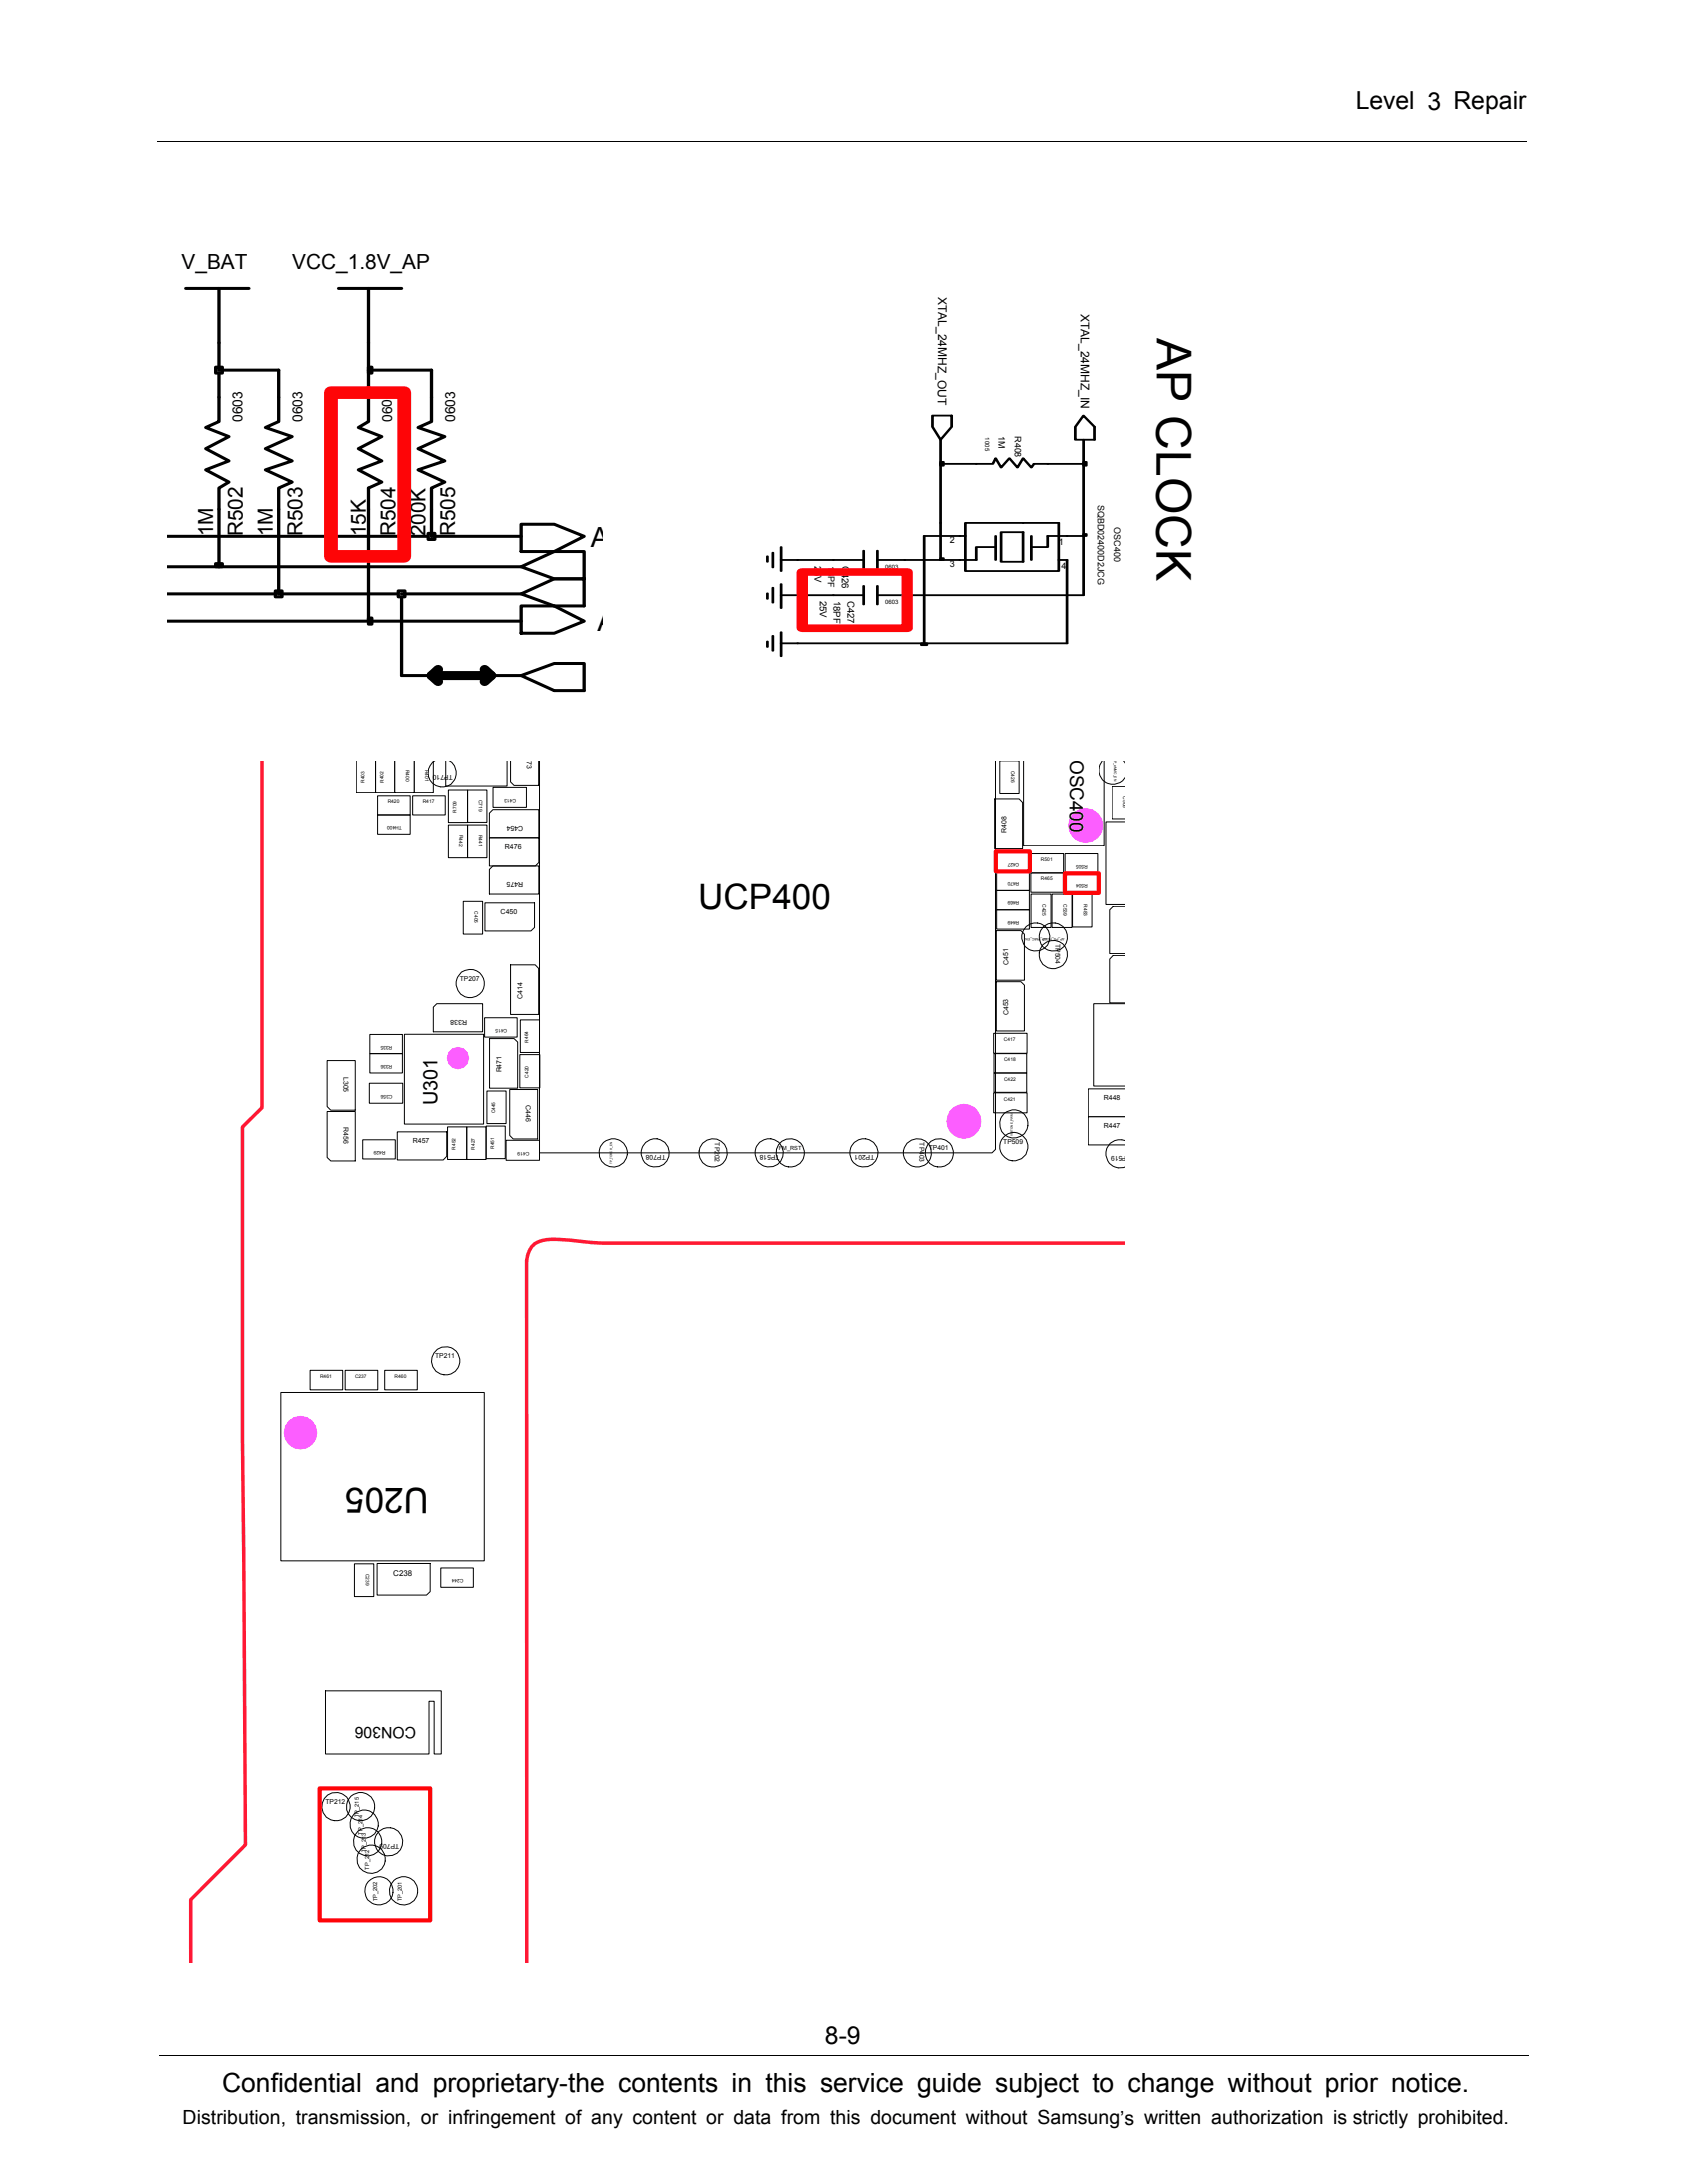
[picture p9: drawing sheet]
<svg xmlns="http://www.w3.org/2000/svg" width="216mm" height="279mm" viewBox="0 0 216 279" stroke-linecap="round" stroke-linejoin="round" font-family="sans-serif">
<defs><g id="words">
<text font-size="6.2" x="148" y="43.3" transform="rotate(90 148 43.3)">AP CLOCK</text>
<g font-size="4.5">
<text x="89.4" y="116.4">UCP400</text>
<text x="54.9" y="190.4" transform="rotate(-180 54.9 190.4)">U205</text>
</g>
<g font-size="3.6">
<text x="75.6" y="70">A</text>
<text x="76.5" y="80.8">A</text>
</g>
<text font-size="3.4" x="28.4" y="267.7">Confidential and proprietary-the contents in this service guide subject to change without prior notice.</text>
<g font-size="3.2">
<text x="173.5" y="14">Level 3 Repair</text>
<text x="105.6" y="261.6">8-9</text>
</g>
<g font-size="2.7">
<text x="23.2" y="34.4">V_BAT</text>
<text x="37.4" y="34.4">VCC_1.8V_AP</text>
<text x="27.3" y="68.6" transform="rotate(-90 27.3 68.6)">1M</text>
<text x="31.1" y="68.6" transform="rotate(-90 31.1 68.6)">R502</text>
<text x="34.9" y="68.6" transform="rotate(-90 34.9 68.6)">1M</text>
<text x="38.7" y="68.6" transform="rotate(-90 38.7 68.6)">R503</text>
<text x="46.8" y="68.6" transform="rotate(-90 46.8 68.6)">15K</text>
<text x="50.6" y="68.6" transform="rotate(-90 50.6 68.6)">R504</text>
<text x="54.5" y="68.6" transform="rotate(-90 54.5 68.6)">200K</text>
<text x="58.3" y="68.6" transform="rotate(-90 58.3 68.6)">R505</text>
</g>
<g font-size="2.5">
<text x="56" y="141.5" transform="rotate(-90 56 141.5)">U301</text>
<text x="23.4" y="271.9">Distribution, transmission, or infringement of any content or data from this document without Samsung’s written authorization is strictly prohibited.</text>
</g>
<text font-size="2.4" x="136.9" y="97.2" transform="rotate(90 136.9 97.2)">OSC400</text>
<text font-size="2" x="53.3" y="221.1" transform="rotate(-180 53.3 221.1)">CON306</text>
<g font-size="1.8">
<text x="31.1" y="54" transform="rotate(-90 31.1 54)">0603</text>
<text x="38.7" y="54" transform="rotate(-90 38.7 54)">0603</text>
<text x="50.2" y="54" transform="rotate(-90 50.2 54)">0603</text>
<text x="58.3" y="54" transform="rotate(-90 58.3 54)">0603</text>
</g>
<g font-size="1.5">
<text x="120.1" y="38" transform="rotate(90 120.1 38)">XTAL_24MHZ_OUT</text>
<text x="138.3" y="40.2" transform="rotate(90 138.3 40.2)">XTAL_24MHZ_IN</text>
</g>
<g font-size="1.2">
<text x="127.8" y="55.8" transform="rotate(90 127.8 55.8)">1M</text>
<text x="129.9" y="55.8" transform="rotate(90 129.9 55.8)">R408</text>
<text x="140.5" y="64.6" transform="rotate(90 140.5 64.6)">SQBD02400D2JCG</text>
<text x="121.5" y="69.5">2</text>
<text x="135.5" y="69.7">1</text>
<text x="142.6" y="67.5" transform="rotate(90 142.6 67.5)">OSC400</text>
<text x="104.2" y="72.4" transform="rotate(90 104.2 72.4)">25V</text>
<text x="104.9" y="76.9" transform="rotate(90 104.9 76.9)">25V</text>
<text x="106" y="72.4" transform="rotate(90 106 72.4)">18PF</text>
<text x="106.7" y="76.9" transform="rotate(90 106.7 76.9)">18PF</text>
<text x="107.7" y="73.3" transform="rotate(90 107.7 73.3)">426</text>
<text x="107.8" y="72.4" transform="rotate(90 107.8 72.4)">C</text>
<text x="108.5" y="76.9" transform="rotate(90 108.5 76.9)">C427</text>
<text x="121.5" y="72.6">3</text>
<text x="135.9" y="72.8">4</text>
</g>
<text font-size="1" x="50.3" y="201.7">C238</text>
<g font-size=".9">
<text x="56.8" y="99.2" transform="rotate(-180 56.8 99.2)">710</text>
<text x="57.9" y="99.2" transform="rotate(-180 57.9 99.2)">TP</text>
<text x="67.4" y="97.4" transform="rotate(90 67.4 97.4)">73</text>
<text x="67" y="105.7" transform="rotate(-180 67 105.7)">C454</text>
<text x="128.8" y="106.6" transform="rotate(-90 128.8 106.6)">R408</text>
<text x="64.6" y="108.6">R476</text>
<text x="67" y="112.9" transform="rotate(-180 67 112.9)">R475</text>
<text x="64.1" y="116.9">C450</text>
<text x="58.8" y="125.5">TP207</text>
<text x="129.1" y="123.5" transform="rotate(-90 129.1 123.5)">C451</text>
<text x="135.1" y="120.8" transform="rotate(90 135.1 120.8)">TP504</text>
<text x="59.8" y="130.5" transform="rotate(-180 59.8 130.5)">R338</text>
<text x="66.9" y="127.8" transform="rotate(-90 66.9 127.8)">C414</text>
<text x="129.1" y="130" transform="rotate(-90 129.1 130)">C453</text>
<text x="44" y="137.8" transform="rotate(90 44 137.8)">L305</text>
<text x="64.2" y="137.3" transform="rotate(-90 64.2 137.3)">R471</text>
<text x="67.3" y="141.5" transform="rotate(90 67.3 141.5)">C446</text>
<text x="141.3" y="140.8">R448</text>
<text x="44" y="144.3" transform="rotate(90 44 144.3)">R456</text>
<text x="52.8" y="146.3">R457</text>
<text x="85.2" y="147.8" transform="rotate(-180 85.2 147.8)">TP708</text>
<text x="91.5" y="147.8" transform="rotate(90 91.5 147.8)">02</text>
<text x="91.5" y="146.2" transform="rotate(90 91.5 146.2)">TP2</text>
<text x="99.8" y="147.8" transform="rotate(-180 99.8 147.8)">TP518</text>
<text x="111.9" y="147.8" transform="rotate(-180 111.9 147.8)">TP201</text>
<text x="117.7" y="147.8" transform="rotate(90 117.7 147.8)">03</text>
<text x="117.7" y="146.2" transform="rotate(90 117.7 146.2)">TP4</text>
<text x="118.9" y="147.2">TP401</text>
<text x="128.4" y="146.4">TP509</text>
<text x="141.3" y="144.4">R447</text>
<text x="144.1" y="147.9" transform="rotate(-180 144.1 147.9)">P519</text>
<text x="55.7" y="173.8">TP211</text>
<text x="41.7" y="230.8">TP212</text>
<text x="51.1" y="236" transform="rotate(-180 51.1 236)">TP709</text>
</g>
<g font-size=".8">
<text x="126.1" y="56" transform="rotate(90 126.1 56)">1005</text>
<text x="113.3" y="72.9">0603</text>
<text x="113.3" y="77.4">0603</text>
</g>
<g font-size=".7">
<text x="99.7" y="147.2">FM_RST</text>
<text x="45.9" y="232.6" transform="rotate(-90 45.9 232.6)">TP_215</text>
<text x="46.4" y="234.8" transform="rotate(-90 46.4 234.8)">TP_214</text>
<text x="46.8" y="237.1" transform="rotate(-90 46.8 237.1)">TP_213</text>
<text x="47.3" y="239.3" transform="rotate(-90 47.3 239.3)">TP_212</text>
<text x="48.3" y="243.4" transform="rotate(-90 48.3 243.4)">TP_202</text>
<text x="51.4" y="243.4" transform="rotate(-90 51.4 243.4)">TP_201</text>
</g>
<g font-size=".6">
<text x="46.6" y="100.2" transform="rotate(-90 46.6 100.2)">R403</text>
<text x="49.1" y="100.2" transform="rotate(-90 49.1 100.2)">R402</text>
<text x="51.9" y="98.6" transform="rotate(90 51.9 98.6)">R400</text>
<text x="54.4" y="98.6" transform="rotate(90 54.4 98.6)">R401</text>
<text x="129.4" y="98.7" transform="rotate(90 129.4 98.7)">C426</text>
<text x="143.7" y="101.9" transform="rotate(90 143.7 101.9)">C505</text>
<text x="49.6" y="102.8">R420</text>
<text x="51.4" y="105.7" transform="rotate(-180 51.4 105.7)">TH400</text>
<text x="54.1" y="102.8">R417</text>
<text x="58.4" y="104" transform="rotate(-90 58.4 104)">R709</text>
<text x="58.8" y="106.9" transform="rotate(90 58.8 106.9)">R442</text>
<text x="61.3" y="102.4" transform="rotate(90 61.3 102.4)">C719</text>
<text x="61.3" y="106.9" transform="rotate(90 61.3 106.9)">R441</text>
<text x="66.1" y="102.3" transform="rotate(-180 66.1 102.3)">C413</text>
<text x="130.5" y="110.4" transform="rotate(-180 130.5 110.4)">C427</text>
<text x="130.5" y="112.9" transform="rotate(-180 130.5 112.9)">R470</text>
<text x="133.2" y="112.7">R465</text>
<text x="133.2" y="110.2">R501</text>
<text x="139.2" y="113.2" transform="rotate(-180 139.2 113.2)">R504</text>
<text x="139.2" y="110.7" transform="rotate(-180 139.2 110.7)">R505</text>
<text x="60.7" y="116.6" transform="rotate(90 60.7 116.6)">C405</text>
<text x="130.4" y="115.4" transform="rotate(-180 130.4 115.4)">R469</text>
<text x="130.5" y="117.9" transform="rotate(-180 130.5 117.9)">R449</text>
<text x="133.4" y="115.7" transform="rotate(90 133.4 115.7)">C425</text>
<text x="136.1" y="115.7" transform="rotate(90 136.1 115.7)">C539</text>
<text x="138.7" y="115.7" transform="rotate(90 138.7 115.7)">R483</text>
<text x="64.9" y="131.7" transform="rotate(-180 64.9 131.7)">C415</text>
<text x="50.2" y="133.8" transform="rotate(-180 50.2 133.8)">R335</text>
<text x="50.2" y="136.3" transform="rotate(-180 50.2 136.3)">R336</text>
<text x="67.6" y="133.4" transform="rotate(-90 67.6 133.4)">R464</text>
<text x="67.6" y="137.9" transform="rotate(-90 67.6 137.9)">C420</text>
<text x="128.5" y="133.2">C417</text>
<text x="128.5" y="135.8">C418</text>
<text x="50.2" y="140.1" transform="rotate(-180 50.2 140.1)">C356</text>
<text x="63.4" y="142.5" transform="rotate(-90 63.4 142.5)">C445</text>
<text x="128.5" y="140.9">C421</text>
<text x="128.5" y="138.3">C422</text>
<text x="49.3" y="147.3" transform="rotate(-180 49.3 147.3)">R429</text>
<text x="58.3" y="147.1" transform="rotate(-90 58.3 147.1)">R452</text>
<text x="60.8" y="147.1" transform="rotate(-90 60.8 147.1)">R427</text>
<text x="63.2" y="147" transform="rotate(-90 63.2 147)">R451</text>
<text x="67.8" y="147.4" transform="rotate(-180 67.8 147.4)">C419</text>
<text x="41" y="176.4">R461</text>
<text x="45.4" y="176.4">C237</text>
<text x="50.5" y="176.4">R460</text>
<text x="46.8" y="201.4" transform="rotate(90 46.8 201.4)">C239</text>
<text x="59.3" y="202.1" transform="rotate(-180 59.3 202.1)">C244</text>
</g>
<g font-size=".4">
<text x="142.6" y="97.4" transform="rotate(90 142.6 97.4)">P_eMMC_EN</text>
<text x="134" y="120.1" transform="rotate(-180 134 120.1)">AP_PMIC_EN</text>
<text x="136.3" y="120.1" transform="rotate(-180 136.3 120.1)">AP_PS_HOLD</text>
<text x="78.3" y="147.5" transform="rotate(-90 78.3 147.5)">CH_EN</text>
<text x="78.4" y="149" transform="rotate(-90 78.4 149)">TP_TOR</text>
<text x="129.6" y="145.4" transform="rotate(-90 129.6 145.4)">VIBTONE_PWM</text>
</g>
</g></defs>
<path d="M20.2 18.1h175.3M20.4 263h175.3" fill="none" stroke="#000" stroke-width=".13"/>
<path d="M21.5 32.3h55.6v60h-55.6z" fill="#fff"/>
<g fill="none" stroke="#000" stroke-width=".4">
<path d="M23.8 36.9h8.1M28 36.9v7M43.3 36.9h8.1M47.2 36.9v7M28 50.8v3.2l-1.7 .7 3 1.2-3 1.5 3 1.6-3 1.1 3 1.6-1.3 .8v2.7M35.7 50.8v3.2l-1.7 .7 3.4 1.2-3.4 1.5 3.4 1.6-3.4 1.1 3.4 1.6-1.7 .8v2.7M47.2 50.8v3.2l-1.3 .7 3 1.2-3 1.5 3 1.6-3 1.1 3 1.6-1.7 .8v2.7M55.2 50.8v3.2l-1.7 .7 3.4 1.2-3.4 1.5 3.4 1.6-3.4 1.1 3.4 1.6-1.7 .8v2.7M21.4 79.5h25.8M51.4 76v10.5h3.8M66.7 67.1h4.2l3.9 1.5-3.9 2h-4.2zM66.7 77.6h4.2l3.9 1.9-3.9 1.5h-4.2z"/>
<path d="M66.7 76l4.2-1.9h3.9v3.5h-3.9zM66.7 72.5l4.2-1.9h3.9v3.5h-3.9zM62.9 86.5h3.8M66.7 86.5l4.2-1.6h3.9v3.5h-3.9z"/>
</g>
<path d="M56.1 85.7l-.9 .8 .9 .7M62 85.7l.9 .8h-7.7M62.9 86.5l-.9 .7" fill="none" stroke="#000" stroke-width="1.2"/>
<path d="M47.2 79.1h.4v.8h-.4z" fill="#c4c4c4"/>
<path d="M21.4 76h14.3M47.2 79.1h.4v.8h-.4zM47.2 65.2v14.3h19.5" fill="none" stroke="#000" stroke-width=".4"/>
<path d="M35.2 75.6h.9v.8h-.9z" fill="#c4c4c4"/>
<path d="M35.2 75.6h.9v.8h-.9zM35.7 65.2v10.8h15.7" fill="none" stroke="#000" stroke-width=".4"/>
<path d="M51 75.6h.8v.8h-.8z" fill="#c4c4c4"/>
<path d="M21.4 72.5h6.6M51 75.6h.8v.8h-.8zM51.4 76h15.3" fill="none" stroke="#000" stroke-width=".4"/>
<path d="M27.6 72.1h.8v.4h-.8z" fill="#c4c4c4"/>
<path d="M21.4 68.6h33.8M27.6 72.1h.8v.4h-.8zM28 65.2v7.3h38.7" fill="none" stroke="#000" stroke-width=".4"/>
<path d="M54.8 68.3h.8v.7h-.8z" fill="#c4c4c4"/>
<path d="M28 47.4v3.4M35.7 47.4v3.4M47.2 47.4v3.4M55.2 47.4v3.4M54.8 68.3h.8v.7h-.8zM55.2 65.2v3.4h11.5" fill="none" stroke="#000" stroke-width=".4"/>
<path d="M27.6 47h.8v.8h-.8z" fill="#c4c4c4"/>
<path d="M27.6 47h.8v.8h-.8zM28 43.9v3.5h7.7" fill="none" stroke="#000" stroke-width=".4"/>
<path d="M47.2 47h.4v.8h-.4z" fill="#c4c4c4"/>
<path d="M47.2 47h.4v.8h-.4zM47.2 43.9v3.5h8" fill="none" stroke="#000" stroke-width=".4"/>
<path d="M42.4 50.2h9.3v21h-9.3z" fill="none" stroke="#fe0507" stroke-width="1.7"/>
<path d="M87.4 33.7h69.4v52.6h-69.4z" fill="#fff"/>
<g fill="none" stroke="#000" stroke-width=".29">
<path d="M119.3 53.2h2.5v1.4l-1.4 1.7-1.1-1.7zM124.9 59.4h2.2l.3-.7 .7 1.1 1.1-1.1 1 1.1 .7-1.1 1.1 1.1 .3-.4h1.8M138.7 53.2l1.4 1.4v1.7h-2.5v-1.7zM98.2 71.2v.7M98.2 75.9v.7M98.9 70.7v1.9M98.9 75.2v1.9M100 70v3.1M100 74.8v3M100 76.2h10.5M100 71.7h10.5M110.5 75v2.4"/>
<path d="M110.5 70.5v2.4M112.3 76.2h26.4M112.3 75v2.4M112.3 71.7h8.1M112.3 70.5v2.4M123.5 68.6h-5.2v13.7h-18.3M123.5 66.9h12v6.2h-12zM127.4 70h-2.5v1.7h-2.1M127.4 68.6v3.1M128.1 68.1h2.8v3.8h-2.8zM132 68.6v3.1M135.5 71.7h1.1"/>
<path d="M136.6 68.6h-2.5v1.4h-2.1M98.2 82.1v.7M98.9 81.4v1.9M100 80.9v3.1"/>
</g>
<path d="M117.9 82.3h.7v.3h-.7z" fill="#c4c4c4"/>
<path d="M120.4 56.3v3.1M117.9 82.3h.7v.3h-.7zM118.3 82.3h18.3" fill="none" stroke="#000" stroke-width=".29"/>
<path d="M120.4 59.1h.3v.5h-.3z" fill="#c4c4c4"/>
<path d="M120.4 59.1h.3v.5h-.3zM124.9 59.4h-4.5v12.3" fill="none" stroke="#000" stroke-width=".29"/>
<path d="M120.4 71.4h.3v.3h-.3z" fill="#c4c4c4"/>
<path d="M138.7 56.3v3.1h-4.6M120.4 71.7h2.4M120.4 71.4h.3v.3h-.3zM136.6 71.7v10.6M136.6 68.6h2.1" fill="none" stroke="#000" stroke-width=".29"/>
<path d="M138.7 59.1h.3v.5h-.3z" fill="#c4c4c4"/>
<path d="M138.7 59.1h.3v.5h-.3zM138.7 59.4v9.2" fill="none" stroke="#000" stroke-width=".29"/>
<path d="M138.7 68.3h.3v.3h-.3z" fill="#c4c4c4"/>
<path d="M138.7 68.3h.3v.3h-.3zM138.7 68.6v7.6" fill="none" stroke="#000" stroke-width=".29"/>
<path d="M102.7 73.2h13.4v7.2h-13.4z" fill="none" stroke="#fe0507" stroke-width="1.2"/>
<path d="M33.5 97.4v44.4l-2.5 2.5v40l.4 51.8-7 7v8.1M143.9 159.1h-66.8l-6-.5a3.8 3.8 0 0 0-3 .9l-.6 1.1-.1 .8v89.8" fill="none" stroke="#ff1834" stroke-width=".45"/>
<g fill="none" stroke="#000" stroke-width=".13">
<path d="M45.6 97.4v4.1h2.5v-4.1v4.1h2.4v-4.1v4.1h2.5v-4.1v4.1h2.5v-4.1M55.6 97.4a1.8 1.8 0 0 0-.4 2.7 1.8 1.8 0 0 0 2.7 0 1.8 1.8 0 0 0-.4-2.7M57 97.4v3.2h7.9v-3.2M65.3 97.4v2.7l.5 .4h3.1v-3.1M69 97.4v50.2h58l.4-.5v-49.7M128 97.4v4.2h2.4v-4.2M131 97.4v10.8h10.3v-10.8M141.1 97.4a1.81 1.81 0 0 0 .2 2.6 1.81 1.81 0 0 0 2.6-.4M143.8 97.4l.1 .2M48.3 104.3h4.2v2.5h-4.2zM48.3 101.9h4.2v2.4h-4.2zM52.8 101.9h4.2v2.4h-4.2z"/>
<path d="M57.4 105.6h2.4v4.2h-2.4zM57.4 101.1h2.4v4.2h-2.4zM59.3 115.4h2.5v4.1h-2.5zM59.8 101.1h2.5v4.2h-2.5zM59.8 105.6h2.5v4.2h-2.5zM62.1 115.5h6.3v3.2l-.5 .4h-5.8zM62.6 107.2h6.4v3.2l-.5 .4h-5.9zM63.1 103.6h5.9v3.6h-6.4v-3.1zM63.1 110.8h5.9v3.6h-6.4v-3.1zM63.1 100.8h4.3v2.5h-4.3zM127.3 102.3h3.1l.5 .4v5.9h-3.6zM127.5 119.1h3.2l.4 .5v5.9h-3.6z"/>
<path d="M127.6 109h4.1v2.5h-4.1zM127.6 111.5h4.1v2.5h-4.1zM127.6 114h4.1v2.4h-4.1zM127.6 116.4h4.1v2.5h-4.1zM131.9 111.7h4.2v2.5h-4.2zM131.9 109.2h4.2v2.5h-4.2zM132 114.4h2.5v4.3h-2.5zM134.6 114.4h2.6v4.3h-2.6zM136.3 109.2h4.2v2.5h-4.2zM136.3 111.7h4.2v2.5h-4.2zM137.3 114.5h2.5v4.1h-2.5zM143.9 100.6h-1.6v4.2h1.6"/>
<path d="M143.9 116h-1.4l-.5 .4v5.6h1.9M143.9 105.2h-2.4v10.6h2.4M41.9 135.7h3.6v6.4h-3.2l-.4-.5zM47.3 138.6h4.2v2.6h-4.2zM47.3 134.9h4.2v2.4h-4.2zM47.3 132.4h4.2v2.5h-4.2zM51.8 132.4h10.1v11.5h-10.1zM55.9 128.5h5.9v3.6h-6.3v-3.2zM62 130.3h4.2v2.4h-4.2zM62.3 139.6h2.5v4.2h-2.5zM62.7 132.9h3.1l.5 .5v5.9h-3.6zM65.2 139.4h3.6v6.4h-3.1l-.5-.5z"/>
<path d="M65.3 123.5h3.2l.4 .5v5.8h-3.6zM66.5 135h2.6v4.2h-2.6zM66.6 130.5h2.4v4.2h-2.4zM127.2 139.9h4.2v2.5h-4.2zM127.2 132.2h4.2v2.6h-4.2zM127.2 137.3h4.2v2.5h-4.2zM127.2 134.9h4.2v2.4h-4.2zM127.5 125.6h3.2l.4 .5v5.9h-3.6zM143.9 139.4h-4.6v3.5h4.6h-4.6v3.6h4.6M143.9 122.3h-1.4l-.5 .4v5.7h1.9M143.9 128.5h-3.9v10.5h3.9M41.9 142.3h3.6v6.3h-3.2l-.4-.5z"/>
<path d="M46.4 145.9h4.2v2.4h-4.2zM50.8 144.9h6.4v3.1l-.5 .5h-5.9zM57.3 144.2h2.4v4.2h-2.4zM59.7 144.2h2.5v4.2h-2.5zM62.2 144.1h2.5v4.2h-2.5zM64.8 145.9h4.2v2.6h-4.2zM143.9 146a1.81 1.81 0 0 0-2.4 1.7 1.81 1.81 0 0 0 2.4 1.7M35.9 178.2h26.1v21.6h-26.1zM39.7 175.4h4.2v2.5h-4.2zM44.2 175.4h4.1v2.5h-4.1zM49.2 175.4h4.2v2.5h-4.2zM41.7 216.4h14.8v8.1h-.9v-6.8h-.7v6.8h-13.2z"/>
<path d="M45.4 200.2h2.4v4.1h-2.4zM48.3 200.1h6.8v3.6l-.5 .5h-6.3zM56.4 200.7h4.2v2.5h-4.2z"/>
<circle cx="132.6" cy="119.9" r="1.81"/>
<circle cx="134.8" cy="119.9" r="1.81"/>
<circle cx="60.2" cy="125.9" r="1.82"/>
<circle cx="134.8" cy="122.2" r="1.81"/>
<circle cx="78.5" cy="147.6" r="1.82"/>
<circle cx="83.9" cy="147.6" r="1.82"/>
<circle cx="91.3" cy="147.6" r="1.81"/>
<circle cx="98.5" cy="147.6" r="1.82"/>
<circle cx="101.1" cy="147.5" r="1.82"/>
<circle cx="110.6" cy="147.6" r="1.82"/>
<circle cx="117.4" cy="147.5" r="1.82"/>
<circle cx="120.2" cy="147.5" r="1.82"/>
<circle cx="129.7" cy="143.9" r="1.82"/>
<circle cx="129.7" cy="146.8" r="1.81"/>
<circle cx="57" cy="174.2" r="1.81"/>
<circle cx="43" cy="231.2" r="1.82"/>
<circle cx="46.1" cy="231.2" r="1.81"/>
<circle cx="46.6" cy="233.5" r="1.82"/>
<circle cx="47" cy="235.7" r="1.82"/>
<circle cx="47.5" cy="238" r="1.83"/>
<circle cx="49.7" cy="235.7" r="1.81"/>
<circle cx="48.5" cy="242" r="1.82"/>
<circle cx="51.6" cy="242" r="1.83"/>
</g>
<g fill="#fc5eff">
<circle cx="139" cy="105.7" r="2.24"/>
<circle cx="38.5" cy="183.4" r="2.16"/>
<circle cx="58.6" cy="135.4" r="1.44"/>
<circle cx="123.4" cy="143.5" r="2.25"/>
</g>
<path d="M127.4 109h4.4v2.5h-4.4zM136.3 111.8h4.3v2.5h-4.3zM40.9 228.9h14.2v16.9h-14.2z" fill="none" stroke="#fe0507" stroke-width=".54"/>
<use href="#words"/>
</svg>
